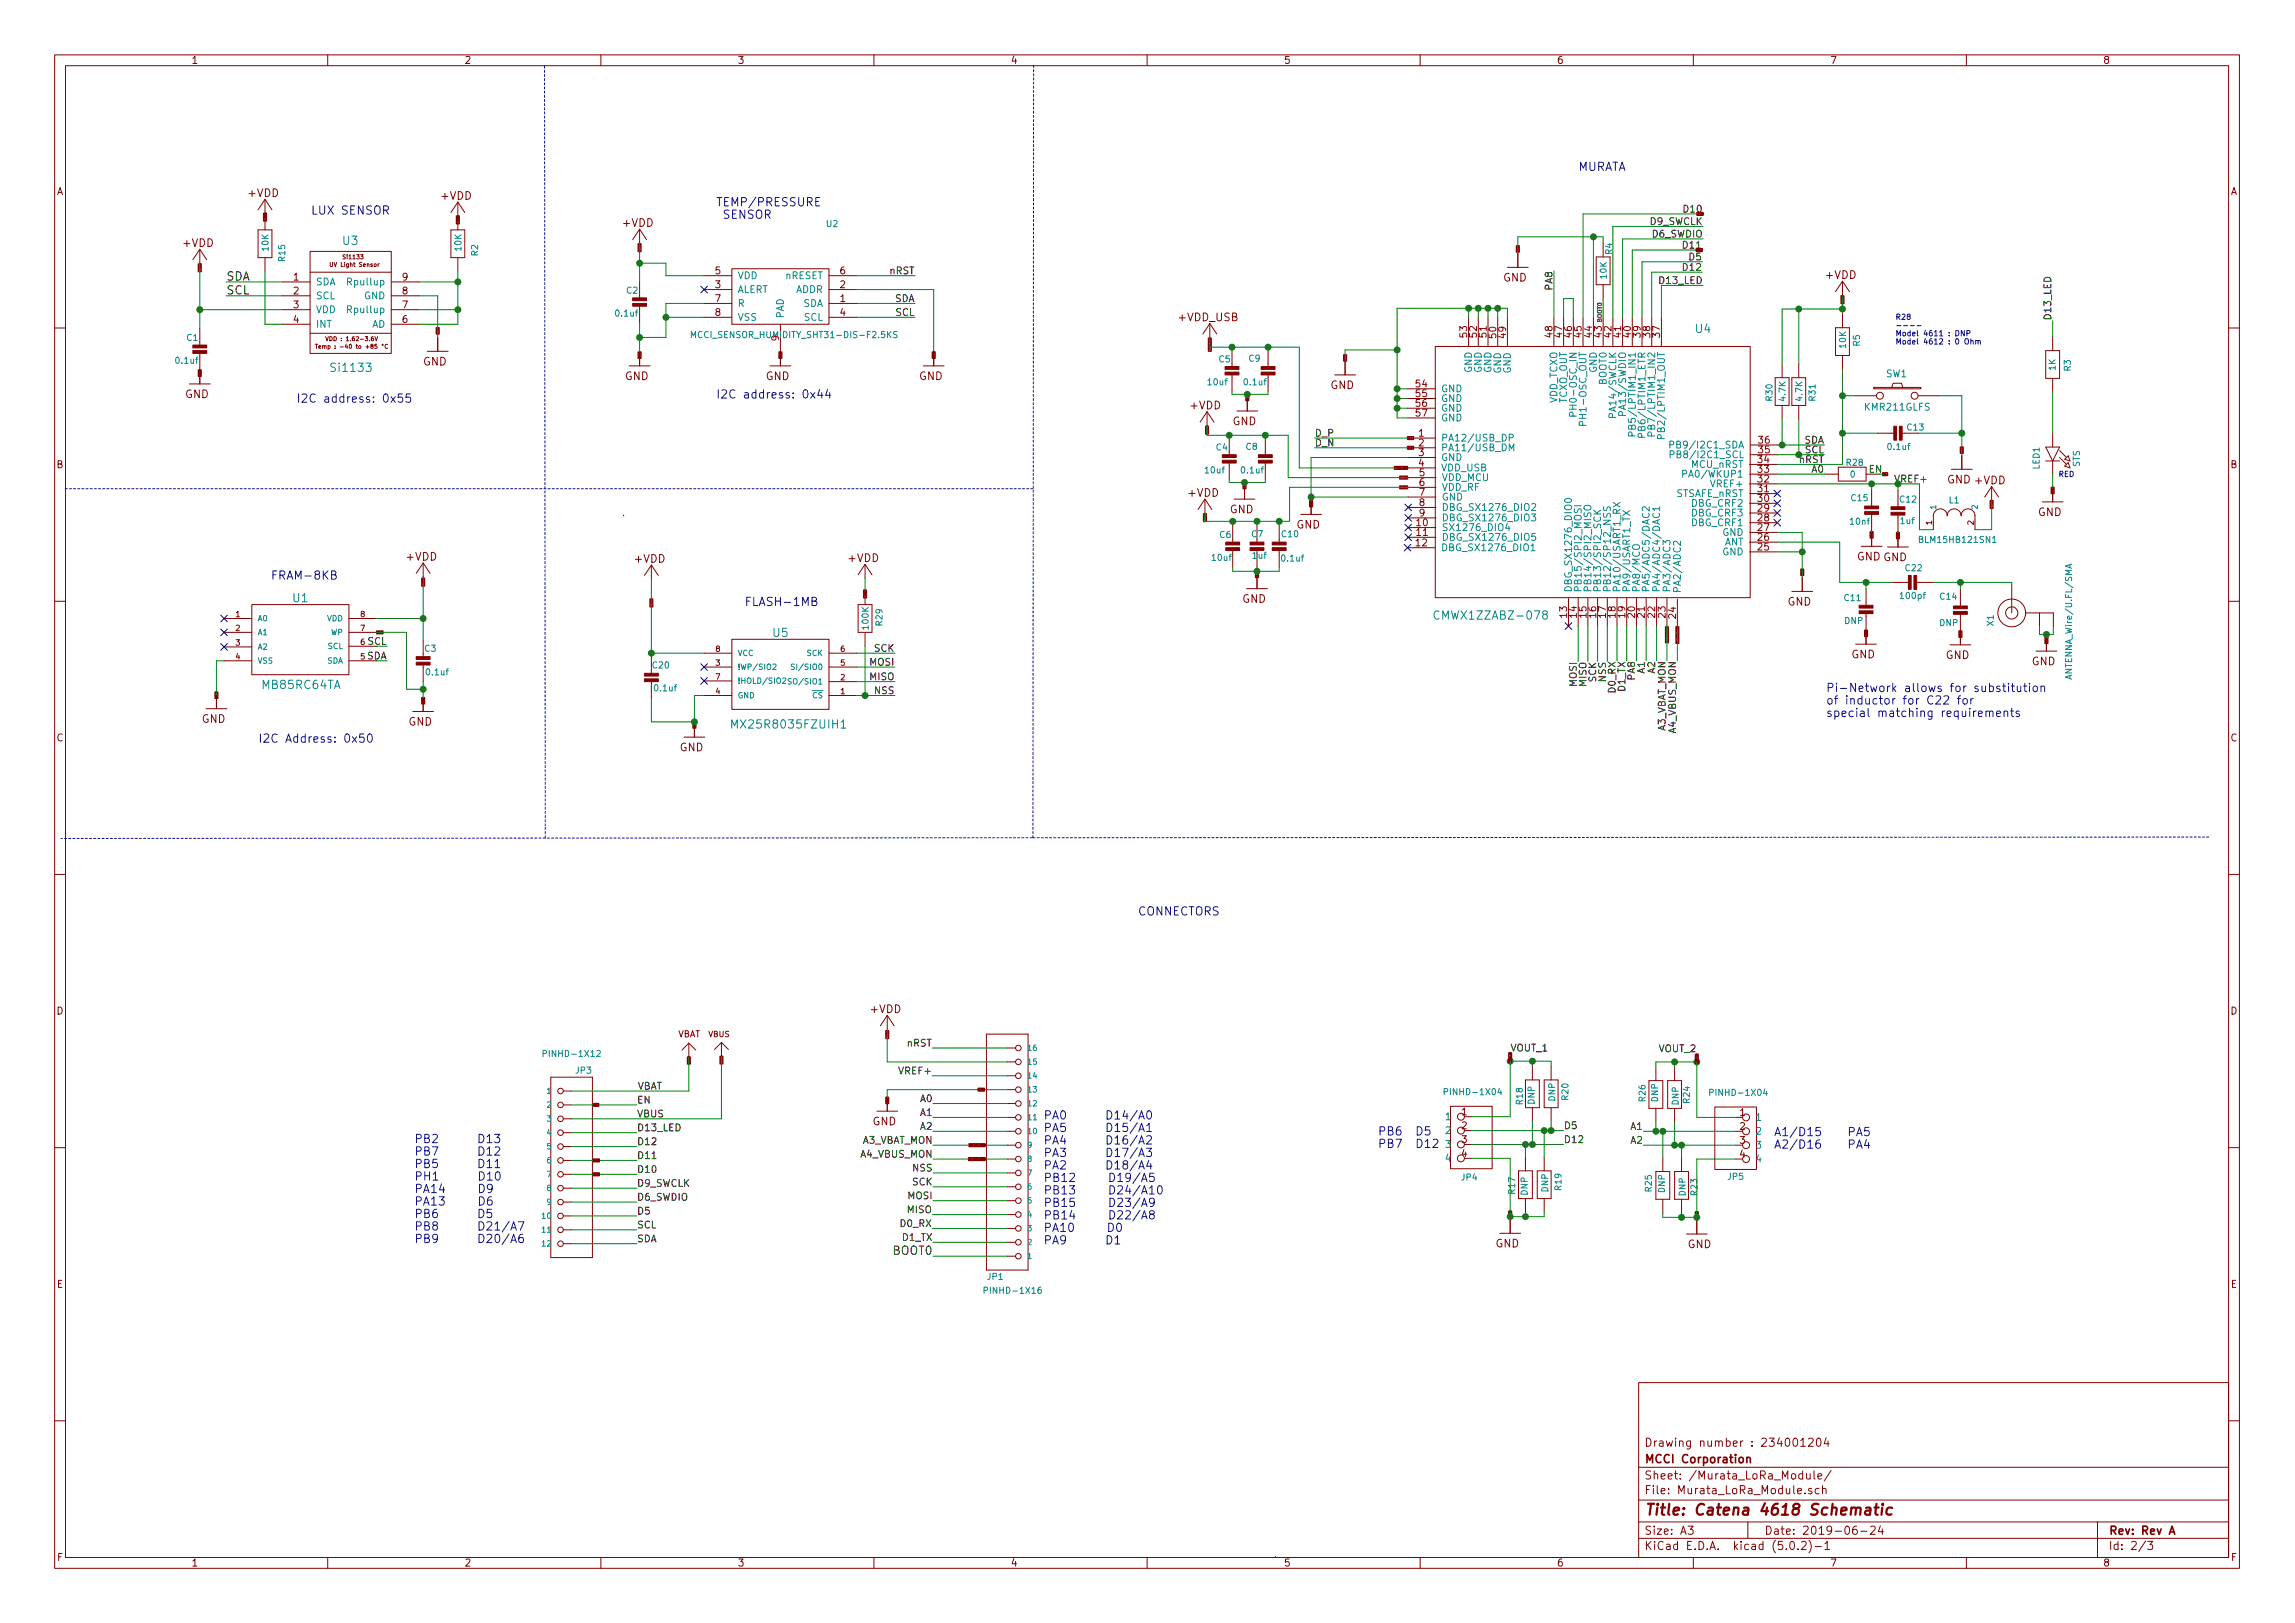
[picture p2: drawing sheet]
<svg xmlns="http://www.w3.org/2000/svg" width="420mm" height="297mm" viewBox="0 0 420 297" stroke-linecap="round" stroke-linejoin="round" font-family="sans-serif">
<defs><g id="words">
<text font-size="2.8" fill="#840000" x="301" y="277.3">Title: Catena 4618 Schematic</text>
<g font-size="2.1" fill="#0000c2">
<text x="288.9" y="31.3">MURATA</text>
<text x="56.9" y="39.3">LUX SENSOR</text>
<text x="131.1" y="37.8">TEMP/PRESSURE</text>
<text x="131.7" y="40">SENSOR</text>
<text x="54.2" y="73.7">I2C address: 0x55</text>
<text x="131.1" y="72.9">I2C address: 0x44</text>
<text x="49.5" y="106.1">FRAM-8KB</text>
<text x="136.3" y="110.9">FLASH-1MB</text>
<text x="334.3" y="126.7">Pi-Network allows for substitution</text>
<text x="334.3" y="128.9">of inductor for C22 for</text>
<text x="334.3" y="131.2">special matching requirements</text>
<text x="47.2" y="135.9">I2C Address: 0x50</text>
<text x="208.3" y="167.5">CONNECTORS</text>
<text x="75.8" y="209.2">PB2</text>
<text x="191" y="204.9">PA0</text>
<text x="191" y="207.2">PA5</text>
<text x="191" y="209.5">PA4</text>
<text x="252.2" y="207.8">PB6 D5</text>
<text x="324.7" y="207.9">A1/D15</text>
<text x="75.8" y="211.5">PB7</text>
<text x="75.8" y="213.8">PB5</text>
<text x="191" y="211.7">PA3</text>
<text x="191" y="214">PA2</text>
<text x="252.2" y="210.1">PB7 D12</text>
<text x="324.7" y="210.2">A2/D16</text>
<text x="75.8" y="216.1">PH1</text>
<text x="75.8" y="218.3">PA14</text>
<text x="75.8" y="220.6">PA13</text>
<text x="191" y="216.3">PB12</text>
<text x="191" y="218.6">PB13</text>
<text x="191" y="220.9">PB15</text>
<text x="75.8" y="222.9">PB6</text>
<text x="75.8" y="225.2">PB8</text>
<text x="75.8" y="227.5">PB9</text>
<text x="191" y="223.2">PB14</text>
<text x="191" y="225.5">PA10</text>
<text x="191" y="227.7">PA9</text>
</g>
<g font-size="2.1" fill="#008484">
<text x="62.8" y="44.8">U3</text>
<text x="310.4" y="60.9">U4</text>
<text x="60.9" y="68.1">Si1133</text>
<text x="53.6" y="110.2">U1</text>
<text x="263.4" y="113.4">CMWX1ZZABZ-078</text>
<text x="141.5" y="116.6">U5</text>
<text x="48.2" y="126.1">MB85RC64TA</text>
<text x="134.8" y="133.3">MX25R8035FZUIH1</text>
</g>
<g font-size="2.1">
<text x="41.4" y="51.3">SDA</text>
<text x="41.4" y="53.9">SCL</text>
<text x="163.5" y="229.7">BOOT0</text>
</g>
<g font-size="2.1" fill="#840000">
<text x="301" y="267.8">MCCI Corporation</text>
<text x="301" y="264.8">Drawing number : 234001204</text>
<text x="301" y="273.5">File: Murata_LoRa_Module.sch</text>
<text x="301" y="270.8">Sheet: /Murata_LoRa_Module/</text>
<text x="301" y="280.9">Size: A3</text>
<text x="323" y="280.9">Date: 2019-06-24</text>
<text x="386" y="280.9">Rev: Rev A</text>
<text x="301" y="283.7">KiCad E.D.A. kicad (5.0.2)-1</text>
<text x="386" y="283.7">Id: 2/3</text>
</g>
<g font-size="2" fill="#840000">
<text x="45.5" y="36.1">+VDD</text>
<text x="80.8" y="36.6">+VDD</text>
<text x="114.1" y="41.5">+VDD</text>
<text x="33.6" y="45.2">+VDD</text>
<text x="275.2" y="51.5">GND</text>
<text x="334.3" y="51">+VDD</text>
<text x="215.8" y="58.8">+VDD_USB</text>
<text x="77.4" y="66.9">GND</text>
<text x="114.4" y="69.6">GND</text>
<text x="140.2" y="69.6">GND</text>
<text x="168.2" y="69.6">GND</text>
<text x="243.6" y="71.2">GND</text>
<text x="33.9" y="72.9">GND</text>
<text x="218" y="74.9">+VDD</text>
<text x="225.7" y="77.8">GND</text>
<text x="356.5" y="88.5">GND +VDD</text>
<text x="217.6" y="90.9">+VDD</text>
<text x="225.1" y="93.9">GND</text>
<text x="373.1" y="94.4">GND</text>
<text x="237.3" y="96.7">GND</text>
<text x="74.5" y="102.6">+VDD</text>
<text x="116.3" y="103">+VDD</text>
<text x="155.4" y="102.9">+VDD</text>
<text x="340" y="102.6">GND GND</text>
<text x="227.4" y="110.3">GND</text>
<text x="327.3" y="110.8">GND</text>
<text x="338.9" y="120.5">GND</text>
<text x="356.2" y="120.6">GND</text>
<text x="372" y="121.8">GND</text>
<text x="36.9" y="132.3">GND</text>
<text x="74.8" y="132.8">GND</text>
<text x="124.4" y="137.5">GND</text>
<text x="159.4" y="185.4">+VDD</text>
<text x="159.7" y="206">GND</text>
<text x="273.8" y="228.3">GND</text>
<text x="309" y="228.4">GND</text>
</g>
<g font-size="1.8" fill="#840000">
<text x="35" y="11.7">1</text>
<text x="85" y="11.7">2</text>
<text x="135" y="11.7">3</text>
<text x="185" y="11.7">4</text>
<text x="235" y="11.7">5</text>
<text x="285" y="11.7">6</text>
<text x="335" y="11.7">7</text>
<text x="385" y="11.7">8</text>
<text x="10.4" y="35.7">A</text>
<text x="408.4" y="35.7">A</text>
<text x="308.5" y="38.9">D10</text>
<text x="308.4" y="45.5">D11</text>
<text x="309.4" y="47.7">D5</text>
<text x="53.7" y="51.3">1</text>
<text x="53.7" y="53.9">2</text>
<text x="73.7" y="53.9">8</text>
<text x="73.7" y="51.3">9</text>
<text x="131" y="52.7">3</text>
<text x="131" y="50.2">5</text>
<text x="153.8" y="52.7">2</text>
<text x="153.8" y="50.2">6</text>
<text x="53.7" y="56.4">3</text>
<text x="53.7" y="59.1">4</text>
<text x="73.7" y="59.1">6</text>
<text x="73.7" y="56.4">7</text>
<text x="131" y="55.3">7</text>
<text x="131" y="57.8">8</text>
<text x="153.8" y="55.3">1</text>
<text x="153.8" y="57.8">4</text>
<text x="142.6" y="62.4" transform="rotate(-90 142.6 62.4)">9</text>
<text x="268.6" y="61.7" transform="rotate(-90 268.6 61.7)">53</text>
<text x="270.4" y="61.7" transform="rotate(-90 270.4 61.7)">52</text>
<text x="272.2" y="61.7" transform="rotate(-90 272.2 61.7)">51</text>
<text x="273.9" y="61.8" transform="rotate(-90 273.9 61.8)">50</text>
<text x="275.7" y="61.8" transform="rotate(-90 275.7 61.8)">49</text>
<text x="284.2" y="61.7" transform="rotate(-90 284.2 61.7)">48</text>
<text x="286" y="61.7" transform="rotate(-90 286 61.7)">47</text>
<text x="287.8" y="61.7" transform="rotate(-90 287.8 61.7)">46</text>
<text x="289.6" y="61.7" transform="rotate(-90 289.6 61.7)">45</text>
<text x="291.5" y="61.7" transform="rotate(-90 291.5 61.7)">44</text>
<text x="293.2" y="61.7" transform="rotate(-90 293.2 61.7)">43</text>
<text x="295" y="61.7" transform="rotate(-90 295 61.7)">42</text>
<text x="296.8" y="61.7" transform="rotate(-90 296.8 61.7)">41</text>
<text x="298.6" y="61.7" transform="rotate(-90 298.6 61.7)">40</text>
<text x="300.4" y="61.7" transform="rotate(-90 300.4 61.7)">39</text>
<text x="302.1" y="61.7" transform="rotate(-90 302.1 61.7)">38</text>
<text x="303.9" y="61.7" transform="rotate(-90 303.9 61.7)">37</text>
<text x="259.3" y="70.9">54</text>
<text x="259.3" y="72.7">55</text>
<text x="259.3" y="74.5">56</text>
<text x="259.3" y="76.2">57</text>
<text x="259.7" y="79.9">1</text>
<text x="259.7" y="81.7">2</text>
<text x="259.7" y="83.5">3</text>
<text x="322" y="83">35</text>
<text x="322" y="81.2">36</text>
<text x="10.4" y="85.7">B</text>
<text x="259.7" y="85.4">4</text>
<text x="259.9" y="87.2">5</text>
<text x="259.9" y="88.9">6</text>
<text x="321.9" y="88.3">32</text>
<text x="321.9" y="86.5">33</text>
<text x="321.9" y="84.7">34</text>
<text x="408.4" y="85.7">B</text>
<text x="259.9" y="90.7">7</text>
<text x="259.9" y="92.6">8</text>
<text x="259.9" y="94.5">9</text>
<text x="321.9" y="95.4">28</text>
<text x="321.9" y="93.6">29</text>
<text x="321.9" y="91.9">30</text>
<text x="321.9" y="90.1">31</text>
<text x="259.3" y="100">12</text>
<text x="259.4" y="96.3">10</text>
<text x="259.4" y="98.1">11</text>
<text x="321.9" y="100.7">25</text>
<text x="321.9" y="99">26</text>
<text x="321.9" y="97.2">27</text>
<text x="286.9" y="113" transform="rotate(-90 286.9 113)">13</text>
<text x="288.7" y="113" transform="rotate(-90 288.7 113)">14</text>
<text x="290.4" y="113" transform="rotate(-90 290.4 113)">15</text>
<text x="292.2" y="113" transform="rotate(-90 292.2 113)">16</text>
<text x="294" y="113" transform="rotate(-90 294 113)">17</text>
<text x="295.8" y="113" transform="rotate(-90 295.8 113)">18</text>
<text x="297.6" y="113" transform="rotate(-90 297.6 113)">19</text>
<text x="299.3" y="113" transform="rotate(-90 299.3 113)">20</text>
<text x="301.1" y="113" transform="rotate(-90 301.1 113)">21</text>
<text x="303" y="113" transform="rotate(-90 303 113)">22</text>
<text x="304.9" y="113" transform="rotate(-90 304.9 113)">23</text>
<text x="306.8" y="113.1" transform="rotate(-90 306.8 113.1)">24</text>
<text x="10.4" y="135.7">C</text>
<text x="408.4" y="135.7">C</text>
<text x="10.4" y="185.7">D</text>
<text x="408.4" y="185.7">D</text>
<text x="267.6" y="204.1">1</text>
<text x="267.6" y="206.7">2</text>
<text x="267.6" y="209.2">3</text>
<text x="318.5" y="204.3">1</text>
<text x="318.5" y="206.8">2</text>
<text x="318.5" y="209.3">3</text>
<text x="267.6" y="211.7">4</text>
<text x="318.5" y="211.9">4</text>
<text x="10.4" y="235.7">E</text>
<text x="408.4" y="235.7">E</text>
<text x="10.5" y="285.7">F</text>
<text x="35" y="286.7">1</text>
<text x="85" y="286.7">2</text>
<text x="135" y="286.7">3</text>
<text x="185" y="286.7">4</text>
<text x="235" y="286.7">5</text>
<text x="285" y="286.7">6</text>
<text x="335" y="286.7">7</text>
<text x="385" y="286.7">8</text>
<text x="408.5" y="285.7">F</text>
</g>
<g font-size="1.8">
<text x="302.1" y="41.2">D9_SWCLK</text>
<text x="302.5" y="43.5">D6_SWDIO</text>
<text x="162.9" y="50.2">nRST</text>
<text x="284.2" y="53" transform="rotate(-90 284.2 53)">PA8</text>
<text x="304" y="52">D13_LED</text>
<text x="308.4" y="49.6">D12</text>
<text x="163.8" y="55.3">SDA</text>
<text x="164" y="57.8">SCL</text>
<text x="375.5" y="58.7" transform="rotate(-90 375.5 58.7)">D13_LED</text>
<text x="240.7" y="79.9">D_P</text>
<text x="240.7" y="81.7">D_N</text>
<text x="330.3" y="81.2">SDA</text>
<text x="330.5" y="83">SCL</text>
<text x="329.4" y="84.7">nRST</text>
<text x="331.7" y="86.5">A0</text>
<text x="346.7" y="88.3">VREF+</text>
<text x="160.1" y="119.3">SCK</text>
<text x="159.3" y="121.8">MOSI</text>
<text x="159.3" y="124.5">MISO</text>
<text x="288.7" y="125.6" transform="rotate(-90 288.7 125.6)">MOSI</text>
<text x="290.4" y="125.6" transform="rotate(-90 290.4 125.6)">MISO</text>
<text x="292.2" y="124.8" transform="rotate(-90 292.2 124.8)">SCK</text>
<text x="294" y="124.7" transform="rotate(-90 294 124.7)">NSS</text>
<text x="299.3" y="124.4" transform="rotate(-90 299.3 124.4)">PA8</text>
<text x="301.1" y="123.2" transform="rotate(-90 301.1 123.2)">A1</text>
<text x="303" y="123.2" transform="rotate(-90 303 123.2)">A2</text>
<text x="160.2" y="127">NSS</text>
<text x="295.8" y="126.6" transform="rotate(-90 295.8 126.6)">D0_RX</text>
<text x="297.6" y="126.5" transform="rotate(-90 297.6 126.5)">D1_TX</text>
<text x="304.9" y="134.1" transform="rotate(-90 304.9 134.1)">A3_VBAT_MON</text>
<text x="306.8" y="134.2" transform="rotate(-90 306.8 134.2)">A4_VBUS_MON</text>
<text x="166.1" y="191.6">nRST</text>
<text x="164.9" y="196.6">VREF+</text>
<text x="276.5" y="192.4">VOUT_1</text>
<text x="303.8" y="192.6">VOUT_2</text>
<text x="116.6" y="202">EN</text>
<text x="116.7" y="199.4">VBAT</text>
<text x="168.6" y="201.7">A0</text>
<text x="116.6" y="207">D13_LED</text>
<text x="116.6" y="209.6">D12</text>
<text x="116.6" y="204.5">VBUS</text>
<text x="157.7" y="209.3">A3_VBAT_MON</text>
<text x="168.6" y="204.3">A1</text>
<text x="168.6" y="206.8">A2</text>
<text x="286.3" y="206.7">D5</text>
<text x="286.3" y="209.2">D12</text>
<text x="298.6" y="206.8">A1</text>
<text x="298.6" y="209.3">A2</text>
<text x="116.6" y="212.1">D11</text>
<text x="116.6" y="214.7">D10</text>
<text x="157.6" y="211.9">A4_VBUS_MON</text>
<text x="167.2" y="214.4">NSS</text>
<text x="116.6" y="217.2">D9_SWCLK</text>
<text x="116.6" y="219.7">D6_SWDIO</text>
<text x="166.3" y="219.5">MOSI</text>
<text x="167.1" y="217">SCK</text>
<text x="116.6" y="224.8">SCL</text>
<text x="116.6" y="227.4">SDA</text>
<text x="116.6" y="222.3">D5</text>
<text x="165" y="224.6">D0_RX</text>
<text x="165.3" y="227.1">D1_TX</text>
<text x="166.2" y="222">MISO</text>
</g>
<g font-size="1.8" fill="#008484">
<text x="57.8" y="52.2">SDA</text>
<text x="64" y="52.2">Rpullup</text>
<text x="135" y="53.6">ALERT</text>
<text x="135" y="51.1">VDD</text>
<text x="143.8" y="51.1">nRESET</text>
<text x="145.6" y="53.6">ADDR</text>
<text x="57.8" y="54.8">SCL</text>
<text x="57.8" y="57.3">VDD</text>
<text x="57.8" y="60">INT</text>
<text x="64" y="57.3">Rpullup</text>
<text x="66.7" y="54.8">GND</text>
<text x="68" y="60">AD</text>
<text x="135" y="56.2">R</text>
<text x="135" y="58.7">VSS</text>
<text x="143.5" y="58.3" transform="rotate(-90 143.5 58.3)">PAD</text>
<text x="147" y="56.2">SDA</text>
<text x="147.2" y="58.7">SCL</text>
<text x="263.8" y="71.8">GND</text>
<text x="269.5" y="68.2" transform="rotate(-90 269.5 68.2)">GND</text>
<text x="271.3" y="68.2" transform="rotate(-90 271.3 68.2)">GND</text>
<text x="273" y="68.2" transform="rotate(-90 273 68.2)">GND</text>
<text x="274.8" y="68.4" transform="rotate(-90 274.8 68.4)">GND</text>
<text x="276.6" y="68.4" transform="rotate(-90 276.6 68.4)">GND</text>
<text x="292.4" y="68.2" transform="rotate(-90 292.4 68.2)">GND</text>
<text x="294.1" y="70.4" transform="rotate(-90 294.1 70.4)">BOOT0</text>
<text x="345.3" y="69">SW1</text>
<text x="263.8" y="73.6">GND</text>
<text x="263.8" y="75.3">GND</text>
<text x="263.8" y="77.1">GND</text>
<text x="285.1" y="73.9" transform="rotate(-90 285.1 73.9)">VDD_TCXO</text>
<text x="286.9" y="73.9" transform="rotate(-90 286.9 73.9)">TCXO_OUT</text>
<text x="288.7" y="74.9" transform="rotate(-90 288.7 74.9)">PH0-OSC_IN</text>
<text x="290.4" y="76.9" transform="rotate(-90 290.4 76.9)">PH1-OSC_OUT</text>
<text x="295.9" y="75.7" transform="rotate(-90 295.9 75.7)">PA14/SWCLK</text>
<text x="297.7" y="75.2" transform="rotate(-90 297.7 75.2)">PA13/SWDIO</text>
<text x="341.5" y="75.1">KMR211GLFS</text>
<text x="263.8" y="80.8">PA12/USB_DP</text>
<text x="263.8" y="82.6">PA11/USB_DM</text>
<text x="299.5" y="78.3" transform="rotate(-90 299.5 78.3)">PB5/LPTIM1_IN1</text>
<text x="301.2" y="79" transform="rotate(-90 301.2 79)">PB6/LPTIM1_ETR</text>
<text x="303" y="78.3" transform="rotate(-90 303 78.3)">PB7/LPTIM1_IN2</text>
<text x="304.8" y="79.2" transform="rotate(-90 304.8 79.2)">PB2/LPTIM1_OUT</text>
<text x="307" y="82.1">PB9/I2C1_SDA</text>
<text x="307.2" y="83.9">PB8/I2C1_SCL</text>
<text x="263.8" y="84.4">GND</text>
<text x="263.8" y="86.3">VDD_USB</text>
<text x="263.9" y="88">VDD_MCU</text>
<text x="263.9" y="89.8">VDD_RF</text>
<text x="309" y="87.4">PA0/WKUP1</text>
<text x="309.7" y="85.6">MCU_nRST</text>
<text x="313.5" y="89.2">VREF+</text>
<text x="263.9" y="91.6">GND</text>
<text x="263.9" y="93.5">DBG_SX1276_DIO2</text>
<text x="263.9" y="95.4">DBG_SX1276_DIO3</text>
<text x="306.7" y="91">STSAFE_nRST</text>
<text x="309.8" y="94.5">DBG_CRF3</text>
<text x="309.8" y="92.7">DBG_CRF2</text>
<text x="263.8" y="100.9">DBG_SX1276_DIO1</text>
<text x="263.9" y="97.2">SX1276_DIO4</text>
<text x="263.9" y="99">DBG_SX1276_DIO5</text>
<text x="309.8" y="96.3">DBG_CRF1</text>
<text x="315.3" y="101.6">GND</text>
<text x="315.3" y="98.1">GND</text>
<text x="315.6" y="99.9">ANT</text>
<text x="287.8" y="108.5" transform="rotate(-90 287.8 108.5)">DBG_SX1276_DIO0</text>
<text x="289.6" y="108.5" transform="rotate(-90 289.6 108.5)">PB15/SPI2_MOSI</text>
<text x="291.3" y="108.5" transform="rotate(-90 291.3 108.5)">PB14/SPI2_MISO</text>
<text x="293.1" y="108.5" transform="rotate(-90 293.1 108.5)">PB13/SPI2_SCK</text>
<text x="294.9" y="108.5" transform="rotate(-90 294.9 108.5)">PB12/SP12_NSS</text>
<text x="296.7" y="108.5" transform="rotate(-90 296.7 108.5)">PA10/USART1_RX</text>
<text x="298.4" y="108.5" transform="rotate(-90 298.4 108.5)">PA9/USART1_TX</text>
<text x="300.2" y="108.5" transform="rotate(-90 300.2 108.5)">PA8/MCO</text>
<text x="302" y="108.5" transform="rotate(-90 302 108.5)">PA5/ADC5/DAC2</text>
<text x="303.9" y="108.5" transform="rotate(-90 303.9 108.5)">PA4/ADC4/DAC1</text>
<text x="305.8" y="108.5" transform="rotate(-90 305.8 108.5)">PA3/ADC3</text>
<text x="307.7" y="108.6" transform="rotate(-90 307.7 108.6)">PA2/ADC2</text>
<text x="264.8" y="205">1</text>
<text x="264.8" y="207.6">2</text>
<text x="321.3" y="205.1">1</text>
<text x="321.3" y="207.7">2</text>
<text x="264.8" y="210.1">3</text>
<text x="264.8" y="212.6">4</text>
<text x="321.3" y="210.2">3</text>
<text x="321.3" y="212.8">4</text>
</g>
<g font-size="1.8" fill="#008400">
<text x="342.2" y="86.5">EN</text>
<text x="67.3" y="118">SCL</text>
<text x="67.1" y="120.7">SDA</text>
</g>
<g font-size="1.6" fill="#008484">
<text x="151.3" y="41.5">U2</text>
<text x="49.1" y="45.9" transform="rotate(-90 49.1 45.9)">10K</text>
<text x="52.2" y="47.8" transform="rotate(-90 52.2 47.8)">R15</text>
<text x="84.5" y="45.9" transform="rotate(-90 84.5 45.9)">10K</text>
<text x="87.5" y="46.8" transform="rotate(-90 87.5 46.8)">R2</text>
<text x="295.1" y="46.6" transform="rotate(-90 295.1 46.6)">R4</text>
<text x="114.7" y="53.7">C2</text>
<text x="294.1" y="51" transform="rotate(-90 294.1 51)">10K</text>
<text x="112.8" y="57.9">0.1uf</text>
<text x="34.2" y="62.4">C1</text>
<text x="127.8" y="61.9">MCCI_SENSOR_HUMIDITY_SHT31-DIS-F2.5KS</text>
<text x="337.9" y="63.7" transform="rotate(-90 337.9 63.7)">10K</text>
<text x="340.5" y="63.3" transform="rotate(-90 340.5 63.3)">R5</text>
<text x="32.3" y="66.6">0.1uf</text>
<text x="221.2" y="70.5">10uf</text>
<text x="223.2" y="66.3">C5</text>
<text x="227.9" y="70.5">0.1uf</text>
<text x="228.7" y="66.2">C9</text>
<text x="376.3" y="67.8" transform="rotate(-90 376.3 67.8)">1K</text>
<text x="379.1" y="67.9" transform="rotate(-90 379.1 67.9)">R3</text>
<text x="324.5" y="73.3" transform="rotate(-90 324.5 73.3)">R30</text>
<text x="326.9" y="73.3" transform="rotate(-90 326.9 73.3)">4.7K</text>
<text x="329.9" y="73.3" transform="rotate(-90 329.9 73.3)">4.7K</text>
<text x="332.4" y="73.3" transform="rotate(-90 332.4 73.3)">R31</text>
<text x="222.7" y="82.4">C4</text>
<text x="228.1" y="82.3">C8</text>
<text x="345.7" y="82.3">0.1uf</text>
<text x="349.2" y="78.8">C13</text>
<text x="220.7" y="86.6">10uf</text>
<text x="227.4" y="86.6">0.1uf</text>
<text x="338.1" y="85.2">R28</text>
<text x="338.8" y="87.4">0</text>
<text x="373.4" y="85.9" transform="rotate(-90 373.4 85.9)">LED1</text>
<text x="380.7" y="85.5" transform="rotate(-90 380.7 85.5)">STS</text>
<text x="339" y="91.7">C15</text>
<text x="347.9" y="92">C12</text>
<text x="348" y="95.9">1uf</text>
<text x="356.8" y="92.1">L1</text>
<text x="223.3" y="98.4">C6</text>
<text x="229.2" y="98.3">C7</text>
<text x="234.7" y="98.3">C10</text>
<text x="338.8" y="96">10nf</text>
<text x="351.8" y="99.4">BLM15HB121SN1</text>
<text x="222" y="102.6">10uf</text>
<text x="229.4" y="102.2">1uf</text>
<text x="234.7" y="102.8">0.1uf</text>
<text x="348.9" y="104.5">C22</text>
<text x="337.7" y="110">C11</text>
<text x="348.1" y="109.6">100pf</text>
<text x="355.2" y="109.7">C14</text>
<text x="77.8" y="119.3">C3</text>
<text x="159" y="115.1" transform="rotate(-90 159 115.1)">100K</text>
<text x="161.5" y="114.5" transform="rotate(-90 161.5 114.5)">R29</text>
<text x="337.7" y="114.2">DNP</text>
<text x="355.1" y="114.6">DNP</text>
<text x="365" y="114.5" transform="rotate(-90 365 114.5)">X1</text>
<text x="78.2" y="123.6">0.1uf</text>
<text x="119.5" y="122.3">C20</text>
<text x="379.3" y="123.8" transform="rotate(-90 379.3 123.8)">ANTENNA_Wire/U.FL/SMA</text>
<text x="119.9" y="126.5">0.1uf</text>
<text x="100.1" y="193.4">PINHD-1X12</text>
<text x="105.4" y="196.5">JP3</text>
<text x="265" y="200.4">PINHD-1X04</text>
<text x="278.8" y="202.1" transform="rotate(-90 278.8 202.1)">R18</text>
<text x="280.9" y="202.1" transform="rotate(-90 280.9 202.1)">DNP</text>
<text x="284.7" y="201.6" transform="rotate(-90 284.7 201.6)">DNP</text>
<text x="287.1" y="201.3" transform="rotate(-90 287.1 201.3)">R20</text>
<text x="301.2" y="201.5" transform="rotate(-90 301.2 201.5)">R26</text>
<text x="303.5" y="201.7" transform="rotate(-90 303.5 201.7)">DNP</text>
<text x="307.3" y="202.3" transform="rotate(-90 307.3 202.3)">DNP</text>
<text x="309.3" y="201.8" transform="rotate(-90 309.3 201.8)">R24</text>
<text x="313.6" y="200.5">PINHD-1X04</text>
<text x="316.4" y="215.9">JP5</text>
<text x="267.6" y="216">JP4</text>
<text x="277.4" y="218.5" transform="rotate(-90 277.4 218.5)">R17</text>
<text x="279.7" y="218.8" transform="rotate(-90 279.7 218.8)">DNP</text>
<text x="283.4" y="218.2" transform="rotate(-90 283.4 218.2)">DNP</text>
<text x="285.9" y="217.8" transform="rotate(-90 285.9 217.8)">R19</text>
<text x="302.4" y="218" transform="rotate(-90 302.4 218)">R25</text>
<text x="304.8" y="218.3" transform="rotate(-90 304.8 218.3)">DNP</text>
<text x="308.6" y="218.9" transform="rotate(-90 308.6 218.9)">DNP</text>
<text x="310.7" y="218.7" transform="rotate(-90 310.7 218.7)">R23</text>
<text x="180.8" y="236.8">PINHD-1X16</text>
<text x="180.8" y="234.2">JP1</text>
</g>
<text font-size="1.6" fill="#840000" x="124" y="189.8">VBAT</text>
<g font-size="1.4" fill="#0000c2">
<text x="347" y="58.5">R28</text>
<text x="347" y="61.5">Model 4611 : DNP</text>
<text x="347" y="63">Model 4612 : 0 Ohm</text>
<text x="376.8" y="87.3">RED</text>
</g>
<g font-size="1.4" fill="#008484">
<text x="354.5" y="93.4" transform="rotate(-90 354.5 93.4)">1</text>
<text x="362.1" y="93.4" transform="rotate(-90 362.1 93.4)">2</text>
<text x="47.1" y="113.7">A0</text>
<text x="59.9" y="113.7">VDD</text>
<text x="47.1" y="116.2">A1</text>
<text x="47.1" y="118.9">A2</text>
<text x="60" y="118.8">SCL</text>
<text x="60.6" y="116.2">WP</text>
<text x="47.1" y="121.4">VSS</text>
<text x="59.9" y="121.4">SDA</text>
<text x="135" y="122.6">!WP/SIO2</text>
<text x="135" y="125.1">!HOLD/SIO2</text>
<text x="135" y="120.1">VCC</text>
<text x="145.1" y="125.3">SO/SIO1</text>
<text x="145.8" y="122.6">SI/SIO0</text>
<text x="147.8" y="120.1">SCK</text>
<text x="135" y="127.8">GND</text>
<text x="148.8" y="127.8">CS</text>
<text x="188" y="197.4">14</text>
<text x="188" y="194.9">15</text>
<text x="188" y="192.3">16</text>
<text x="100.3" y="200.2">1</text>
<text x="100.3" y="202.7">2</text>
<text x="188" y="202.5">12</text>
<text x="188" y="199.9">13</text>
<text x="100.3" y="205.3">3</text>
<text x="100.3" y="207.8">4</text>
<text x="188" y="207.6">10</text>
<text x="188" y="205">11</text>
<text x="100.3" y="210.3">5</text>
<text x="100.3" y="212.9">6</text>
<text x="100.3" y="215.4">7</text>
<text x="188" y="215.2">7</text>
<text x="188" y="212.6">8</text>
<text x="188" y="210.1">9</text>
<text x="100.3" y="218">8</text>
<text x="100.3" y="220.5">9</text>
<text x="188" y="220.3">5</text>
<text x="188" y="217.7">6</text>
<text x="99.5" y="223">10</text>
<text x="99.5" y="225.6">11</text>
<text x="188" y="227.9">2</text>
<text x="188" y="225.3">3</text>
<text x="188" y="222.8">4</text>
<text x="99.5" y="228.1">12</text>
<text x="188" y="230.4">1</text>
</g>
<g font-size="1.4" fill="#840000">
<text x="353.7" y="96" transform="rotate(-90 353.7 96)">1</text>
<text x="361.3" y="96" transform="rotate(-90 361.3 96)">2</text>
<text x="43.2" y="112.9">1</text>
<text x="66" y="112.9">8</text>
<text x="43.2" y="115.5">2</text>
<text x="43.2" y="118.1">3</text>
<text x="66" y="118">6</text>
<text x="66" y="115.5">7</text>
<text x="131.1" y="119.3">8</text>
<text x="153.9" y="119.3">6</text>
<text x="43.2" y="120.7">4</text>
<text x="66" y="120.7">5</text>
<text x="131.1" y="121.8">3</text>
<text x="131.1" y="124.4">7</text>
<text x="153.9" y="124.5">2</text>
<text x="153.9" y="121.8">5</text>
<text x="131.1" y="127">4</text>
<text x="153.9" y="127">1</text>
<text x="129.7" y="189.8">VBUS</text>
</g>
<g font-size="1.1" fill="#840000">
<text x="63" y="47.4">Si1133</text>
<text x="60.8" y="48.8">UV Light Sensor</text>
<text x="59.3" y="63.8">Temp : -40 to +85 °C</text>
<text x="60.5" y="62.4">VDD : 1.62-3.6V</text>
</g>
<text font-size="1.1" x="293.3" y="58.9" transform="rotate(-90 293.3 58.9)">BOOT0</text>
<g font-size=".4" fill="#840000">
<text x="83.9" y="40.7" transform="rotate(-90 83.9 40.7)">+VDD</text>
<text x="311" y="39.3">D10</text>
<text x="117.2" y="45.7" transform="rotate(-90 117.2 45.7)">+VDD</text>
<text x="278" y="45.9" transform="rotate(-90 278 45.9)">GND</text>
<text x="36.7" y="49.4" transform="rotate(-90 36.7 49.4)">+VDD</text>
<text x="337.4" y="55.3" transform="rotate(-90 337.4 55.3)">+VDD</text>
<text x="80.3" y="60.9" transform="rotate(-90 80.3 60.9)">GND</text>
<text x="117.2" y="65.4" transform="rotate(-90 117.2 65.4)">GND</text>
<text x="143" y="65.4" transform="rotate(-90 143 65.4)">GND</text>
<text x="171.1" y="65.4" transform="rotate(-90 171.1 65.4)">GND</text>
<text x="221.6" y="63.9" transform="rotate(-90 221.6 63.9)">+VDD_USB</text>
<text x="246.4" y="65.9" transform="rotate(-90 246.4 65.9)">GND</text>
<text x="36.7" y="68.7" transform="rotate(-90 36.7 68.7)">GND</text>
<text x="228.5" y="73.1" transform="rotate(-90 228.5 73.1)">GND</text>
<text x="221.1" y="79.1" transform="rotate(-90 221.1 79.1)">+VDD</text>
<text x="257.8" y="80.3">D_P</text>
<text x="257.8" y="82.1">D_N</text>
<text x="359.3" y="82.8" transform="rotate(-90 359.3 82.8)">GND</text>
<text x="228" y="89.2" transform="rotate(-90 228 89.2)">GND</text>
<text x="255.6" y="85.8">+VDD_USB</text>
<text x="256.6" y="87.5">+VDD</text>
<text x="256.6" y="89.3">+VDD</text>
<text x="344.8" y="86.9">EN</text>
<text x="220.7" y="95.1" transform="rotate(-90 220.7 95.1)">+VDD</text>
<text x="240.2" y="92.5" transform="rotate(-90 240.2 92.5)">GND</text>
<text x="364.7" y="92.7" transform="rotate(-90 364.7 92.7)">+VDD</text>
<text x="375.9" y="90.1" transform="rotate(-90 375.9 90.1)">GND</text>
<text x="342.8" y="98.3" transform="rotate(-90 342.8 98.3)">GND</text>
<text x="347.6" y="98.4" transform="rotate(-90 347.6 98.4)">GND</text>
<text x="77.6" y="106.9" transform="rotate(-90 77.6 106.9)">+VDD</text>
<text x="230.3" y="105.5" transform="rotate(-90 230.3 105.5)">GND</text>
<text x="330.1" y="105.1" transform="rotate(-90 330.1 105.1)">GND</text>
<text x="119.4" y="110.8" transform="rotate(-90 119.4 110.8)">+VDD</text>
<text x="158.5" y="109.1" transform="rotate(-90 158.5 109.1)">+VDD</text>
<text x="69.1" y="115.9">GND</text>
<text x="305.3" y="117.5" transform="rotate(-90 305.3 117.5)">A3_VBAT_MON</text>
<text x="307.2" y="117.5" transform="rotate(-90 307.2 117.5)">A4_VBUS_MON</text>
<text x="359" y="116.4" transform="rotate(-90 359 116.4)">GND</text>
<text x="374.8" y="117.6" transform="rotate(-90 374.8 117.6)">GND</text>
<text x="39.8" y="127.6" transform="rotate(-90 39.8 127.6)">GND</text>
<text x="77.6" y="128.6" transform="rotate(-90 77.6 128.6)">GND</text>
<text x="127.3" y="133.1" transform="rotate(-90 127.3 133.1)">GND</text>
<text x="162.6" y="189.7" transform="rotate(-90 162.6 189.7)">+VDD</text>
<text x="126.2" y="194.6" transform="rotate(-90 126.2 194.6)">VBAT</text>
<text x="132.2" y="194.5" transform="rotate(-90 132.2 194.5)">VBUS</text>
<text x="276.6" y="194.2" transform="rotate(-90 276.6 194.2)">VOUT_1</text>
<text x="310.8" y="194.5" transform="rotate(-90 310.8 194.5)">VOUT_2</text>
<text x="108.9" y="202.3">EN</text>
<text x="162.6" y="201.8" transform="rotate(-90 162.6 201.8)">GND</text>
<text x="179.3" y="199.6">GND</text>
<text x="177.5" y="209.7">A3_VBAT_MON</text>
<text x="108.9" y="215">D10</text>
<text x="108.9" y="212.5">D11</text>
<text x="177.5" y="212.3">A4_VBUS_MON</text>
<text x="276.6" y="222.6" transform="rotate(-90 276.6 222.6)">GND</text>
<text x="310.8" y="222.7" transform="rotate(-90 310.8 222.7)">GND</text>
</g>
</g></defs>
<g fill="none" stroke="#840000" stroke-width=".18">
<path d="M10 10h400v277h-400zM12 12h396v273.1h-396zM60 10v2M110 10v2M160 10v2M210 10v2M260 10v2M310 10v2M360 10v2M48.4 39.7l.2 .1-.2 .1M48.4 39.5h.2v.1h-.2zM48.4 39.3h.2v.1h-.2z"/>
<path d="M48.5 36.5v2.5M48.5 39.5v2.6M48.5 36.5l-1.3 1.9M48.5 36.5l1.3 1.9M83.8 37v5.1M83.8 37l-1.3 1.9M83.8 37l1.3 1.9M36.6 45.6v2.6M36.6 45.6l-1.3 1.9M36.6 45.6l1.2 1.9M47.2 42.1h2.6v5.1h-2.6zM48.4 40.1h.2"/>
<path d="M48.5 47.2v2.5M51.7 51.6h5.1M51.7 54.1h5.1M51.7 56.7h5.1M51.7 59.3h5.1M56.8 46h14.8v18.7h-14.8zM56.8 49.8h14.8M60.5 48v.6l.1 .2 .3-.2v-.6M68.5 48.3h.4l-.1 .5h-.2zM69.2 48.3v.5M69.4 48.3l-.2 .1M71.6 51.6h5.1"/>
<path d="M71.6 54.1h5.1M71.6 56.7h5.1M71.6 59.3h5.1M82.5 42.1h2.6v5.1h-2.6zM83.8 47.2v2.5M117.1 41.9v2.6M117.1 51.5v3.3M117.1 55.8v3.3M117.1 41.9l-1.3 2M117.1 41.9l1.3 2M128.9 55.5h5.1M128.9 53h5.1"/>
<path d="M128.9 58.1h5.1M128.9 50.5h5.1M134 49.2h17.8v10.1h-17.8zM142.9 59.3v7.7M151.8 55.5h5M151.8 53h5M151.8 58.1h5M151.8 50.5h5M221.5 59.2v2.6M221.5 59.2l-1.3 1.9M221.5 59.2l1.3 1.9M268.9 58.2v5.1"/>
<path d="M270.6 58.2v5.1M272.4 58.2v5.1M274.2 58.3v5.1M276 48.9h3.8M276 58.3v5.1M277.9 46.4v2.5M284.5 58.2v5.1M286.3 58.2v5.1M288 58.2v5.1M289.8 58.2v5.1M291.7 58.2v5.1M292.2 47h2.6v5.1h-2.6z"/>
<path d="M293.5 44.5v2.5M293.5 52.1v2.5M293.5 58.2v5.1M295.3 58.2v5.1M297.1 58.2v5.1M298.8 58.2v5.1M300.6 58.2v5.1M302.4 58.2v5.1M304.2 58.2v5.1M336 60h2.6v5.1h-2.6zM337.3 51.5v2.5M337.3 57.4v2.6"/>
<path d="M337.3 51.5l-1.3 1.9M337.3 51.5l1.3 1.9M10 60h2M34.7 70.3h3.8M36.6 60.1v3.3M36.6 64.4v5.9M56.8 61h14.8M57.7 63h.5M57.9 63v.8M58.4 63.5l.3-.1v-.1l-.3 .1v.3h.3M59.6 61.6l.3 .8 .2-.8M68.6 61.6l.3 .8 .2-.8"/>
<path d="M70 63.1h.1v.1h-.1zM71 63.1a.34 .34 0 0 0-.5 .3 .34 .34 0 0 0 .5 .3M78.2 64.3h3.8M80.1 61.8v2.5M115.2 67h3.8M117.1 64.4v2.6M141 67h3.8M169 67h3.8M170.9 64.4v2.6M221 75.3v2.6M221 75.3l-1.3 2M221 75.3l1.2 2"/>
<path d="M225.6 64v3.3M225.6 68.4v3.3M226.4 75.2h3.9M228.3 72.7v2.5M232.2 64v3.3M232.2 68.4v3.3M244.3 68.6h3.9M246.3 66.1v2.5M257.7 71.2h5.1M257.7 72.9h5.1M257.7 74.7h5.1M257.7 76.5h5.1"/>
<path d="M262.8 63.4h57.6v46h-57.6zM325 69.1h2.5v5.1h-2.5zM326.3 66.6v2.5M326.3 74.2v2.5M328 69.1h2.6v5.1h-2.6zM329.3 66.6v2.5M329.3 74.2v2.5M337.3 65.1v2.5M339.7 72.4h3.8M343 70.9h8.7v.3h-8.7zM343.7 79.3h3.3M346.3 70.9l.3-.8h1.5l.3 .8"/>
<path d="M348 79.3h.7M351.2 72.4h3.8M374.5 64.2h2.6v5.1h-2.6zM375.8 61.6v2.6M375.8 69.3v2.5M375.8 79.3v2.5M408 60h2M220.6 91.3v2.6M220.6 91.3l-1.3 2M220.6 91.3l1.3 2M225 80.2v3.3M225 84.5v3.3"/>
<path d="M225.7 96.2v3.3M225.9 91.3h3.8M227.8 88.8v2.5M230.1 96.2v3.3M231.6 80.2v3.3M231.6 84.5v3.3M234.2 96.2v3.3M238.1 94.1h3.8M240 91.6v2.5M257.7 80.2h5.1M257.7 82h5.1M257.7 83.7h5.1"/>
<path d="M257.7 85.6h5.1M257.8 96.6h5.1M257.8 98.3h5.1M257.8 87.4h5.1M257.8 89.2h5.1M257.8 91h5.1M257.8 92.9h5.1M257.8 94.8h5.1M320.3 99.2h5.1M320.3 97.4h5.1M320.3 95.7h5.1M320.3 93.9h5.1"/>
<path d="M320.3 92.1h5.1M320.3 90.3h5.1M320.3 88.6h5.1M320.3 86.8h5.1M320.3 85h5.1M320.4 83.2h5.1M320.4 81.4h5.1M334 86.8h2.5M336.5 85.5h5.1v2.5h-5.1zM340.7 100h3.9M341.6 86.8h2.6M342.6 89.6v3.3"/>
<path d="M342.6 93.9v3.3M342.6 97.4v2.6M347.5 89.7v3.3M347.5 94v3.3M347.5 97.6v2.5M353.9 96.9v-2.5a1.27 1.27 0 0 1 1.3-1.3 1.27 1.27 0 0 1 1.3 1.3 1.27 1.27 0 0 1 1.3-1.3 1.27 1.27 0 0 1 1.2 1.3 1.27 1.27 0 0 1 1.3-1.3 1.27 1.27 0 0 1 1.3 1.3v2.5M357.3 85.9h3.8M359.2 83.3v2.6M364.6 89.1v2.5M364.6 89.1l-1.3 1.9M364.6 89.1l1.3 1.9M373.9 91.9h3.8"/>
<path d="M374.5 81.8h2.6l-1.3 2.6zM374.5 84.4h2.6M375.8 84.4v2.5M375.8 89.3v2.6M377.1 82.5l1.2 1.2M377.1 83.7l1.2 1.3M378 84.1l.6-.7 .4 1zM378 85.3l.6-.6 .4 .9zM10 110h2M41 113.2h5.1M41 115.7h5.1M41 118.4h5.1"/>
<path d="M46.1 110.7h17.8v12.8h-17.8zM63.9 113.2h5.1M63.9 115.7h5.1M63.9 118.3h5.1M77.5 103v2.6M77.5 117.1v3.3M77.5 103l-1.3 1.9M77.5 103l1.2 1.9M119.3 103.4v2.6M119.3 103.4l-1.3 1.9M119.3 103.4l1.2 1.9M128.9 119.5h5.1"/>
<path d="M134 117h17.8v12.8h-17.8zM151.8 119.5h5M157.1 110.7h2.5v5h-2.5zM158.4 103.3v2.5M158.4 108.1v2.6M158.4 115.7v2.6M158.4 103.3l-1.3 1.9M158.4 103.3l1.2 1.9M225.7 100.5v3.3M228.2 107.7h3.8M230.1 100.5v3.3M230.1 105.2v2.5"/>
<path d="M234.2 100.5v3.3M257.7 100.2h5.1M287.1 109.5v5.1M288.9 109.5v5.1M290.7 109.5v5.1M292.5 109.5v5.1M294.3 109.5v5.1M296 109.5v5.1M297.8 109.5v5.1M299.6 109.5v5.1M301.4 109.5v5.1M303.3 109.5v5.1"/>
<path d="M305.2 109.5v5.1M307.1 109.6v5.1M320.3 101h5.1M328 108.2h3.9M329.9 105.7v2.5M339.7 117.9h3.8M341.5 115.8h.2l-.2 .2h.2M341.5 116.1v.1h.2l-.1-.1M341.5 115.6h.2v.1h-.2zM341.6 107.7v3.3M341.6 112.1v5.8M345.6 100.1h3.8"/>
<path d="M346.3 106.6h3.3M350.6 106.6h3.3M357 118h3.8M358.9 107.9v3.3M358.9 112.2v5.8M368.3 107.1v5.1M370.8 112.2h5.1v2.5M372.7 119.2h3.9M373.4 112.2v2.5M374.6 116.6v2.6M408 110h2M37.7 129.7h3.8"/>
<path d="M39.6 127.2v2.5M41 120.9h5.1M63.9 120.9h5.1M75.6 130.2h3.8M77.5 121.4v3.4M77.5 127.7v2.5M119.3 120.2v3.3M119.3 124.5v3.3M125.2 134.9h3.8M127.1 132.4v2.5M128.9 127.3h5.1M128.9 122.1h5.1"/>
<path d="M128.9 124.6h5.1M151.8 127.3h5M151.8 124.8h5M151.8 122.1h5M10 160h2M408 160h2M100.8 197.1h7.7v33.1h-7.7zM103.1 199.7h1.5M126.1 190.9l1.3 1.3M126.1 190.9v2.6M126.1 190.9l-1.3 1.3M132.1 190.8l1.2 1.3"/>
<path d="M132.1 190.8v2.5M132.1 190.8l-1.3 1.3M162.4 185.8v2.6M162.4 185.8l-1.2 1.9M162.4 185.8l1.3 1.9M180.6 189.3h7.6v43.1h-7.6zM184.4 199.4h1.5M184.4 196.9h1.5M184.4 194.3h1.5M184.4 191.8h1.5M279.3 197.6h2.5v5.1h-2.5zM280.5 195.1v2.5"/>
<path d="M282.7 197.6h2.5v5.1h-2.5zM284 195.1v2.5M301.9 197.8h2.5v5.1h-2.5zM303.1 195.2v2.6M305.3 197.8h2.5v5.1h-2.5zM306.6 195.2v2.6M10 210h2M103.1 202.2h1.5M103.1 204.8h1.5M103.1 207.3h1.5M103.1 209.8h1.5M103.1 212.4h1.5"/>
<path d="M103.1 214.9h1.5M103.1 217.5h1.5M160.5 203.4h3.8M162.4 200.8v2.6M184.4 207h1.5M184.4 204.5h1.5M184.4 202h1.5M184.4 219.7h1.5M184.4 217.2h1.5M184.4 214.7h1.5M184.4 212.1h1.5M184.4 209.6h1.5"/>
<path d="M265.6 202.5h7.6v11.4h-7.6zM268.1 204.4h1.3M268.1 206.9h1.3M268.1 209.5h1.3M268.1 212h1.3M278 214.3h2.5v5.1h-2.5zM279.3 211.7v2.6M279.3 219.4v2.5M280.5 202.7v2.6M281.4 214.3h2.6v5.1h-2.6zM282.7 211.7v2.6M282.7 219.4v2.5"/>
<path d="M284 202.7v2.6M303.1 202.9v2.5M303.1 214.4h2.6v5.1h-2.6zM304.4 211.9v2.5M304.4 219.5v2.5M306.6 202.9v2.5M306.6 214.4h2.5v5.1h-2.5zM307.8 211.9v2.5M307.8 219.5v2.5M313.9 202.6h7.7v11.4h-7.7zM317.8 207h1.2M317.8 204.5h1.2"/>
<path d="M317.8 212.1h1.2M317.8 209.6h1.2M408 210h2M103.1 222.5h1.5M103.1 225.1h1.5M103.1 227.6h1.5M103.1 220h1.5M184.4 229.9h1.5M184.4 227.4h1.5M184.4 224.8h1.5M184.4 222.3h1.5M274.6 225.7h3.8"/>
<path d="M276.5 223.2v2.5M308.7 225.8h3.8M310.6 223.3v2.5M300 253h108v32.1h-108zM10 260h2M300 278.5h108M300 274.5h108M300 268.5h108M309 279.3h1l-.5 .6 .4 .1v.7l-.2 .1-.7-.1M320 278.5v3M329.7 263.6l.4-.4v1.5M329.7 264.7h.8"/>
<path d="M330.7 269.7v.8a.39 .39 0 0 0 .7 .1M331.1 263.4l.6-.2 .3 .4-1 1.1h1M331.4 269.7v1M331.7 272.5a.37 .37 0 0 0-.6 .1l.1 .2 .5 .2v.1l-.2 .3-.4-.1M332.1 269.2v1.3l.2 .2M332.7 263.4l.2-.2a.86 .86 0 0 1 .1 1.5l-.4-.3-.1-.6zM332.8 270.2l.7-.1v-.3l-.5-.1-.2 .2 .1 .7h.6M333 272.5l-.4-.1-.3 .3 .1 .6 .2 .1 .4-.1M333.7 272.5a.37 .37 0 0 1 .6 .1v.8M333.7 271.9v1.5M334.3 263.1l-.3 1.1h.9M334.7 263.7v1"/>
<path d="M335.2 269.1l-1.2 2M339.9 279.3a.62 .62 0 0 0-.7 .6v.8l.3 .1 .5-.1v-.5l-.1-.3h-.4l-.3 .3M342.5 279.5l.2-.2h.3l.3 .2v.2v.2l-.9 .9h.9M344.2 279.2l-.3 1.1h.9M344.6 279.8v1M384 278.5v6.6M408 260h2M60 285.1v1.9M110 285.1v1.9M160 285.1v1.9M210 285.1v1.9M260 285.1v1.9"/>
<path d="M300 281.5h108M310 285.1v1.9M327.8 282.3l.2-.2a.86 .86 0 0 1 .2 1.5 .79 .79 0 0 1-.4-1.3zM329.2 283.5v.1M329.8 282.3l.2-.2h.4l.2 .2 .1 .2-.1 .2-.9 .9h1M331.2 281.9a1.71 1.71 0 0 1 0 2.3M332.3 283h1.2M334.1 282.5l.4-.4v1.5M334.1 283.6h.8M340.7 280.2h1.1M360 285.1v1.9M392.8 282l-1.3 2"/>
<path d="M393.2 282.1h.9l-.5 .6 .4 .1v.7l-.2 .1-.6-.1"/>
<circle cx="344.2" cy="72.4" r=".63"/>
<circle cx="350.5" cy="72.4" r=".63"/>
<circle cx="368.3" cy="112.2" r="2.54"/>
<circle cx="368.3" cy="112.2" r="1.12"/>
<circle cx="102.6" cy="199.7" r=".51"/>
<circle cx="186.4" cy="199.4" r=".51"/>
<circle cx="186.4" cy="191.8" r=".51"/>
<circle cx="186.4" cy="194.3" r=".51"/>
<circle cx="186.4" cy="196.9" r=".51"/>
<circle cx="102.6" cy="204.8" r=".51"/>
<circle cx="102.6" cy="207.3" r=".51"/>
<circle cx="102.6" cy="209.8" r=".51"/>
<circle cx="102.6" cy="202.2" r=".51"/>
<circle cx="102.6" cy="212.4" r=".51"/>
<circle cx="102.6" cy="217.5" r=".51"/>
<circle cx="102.6" cy="214.9" r=".51"/>
<circle cx="186.4" cy="204.5" r=".51"/>
<circle cx="186.4" cy="209.6" r=".51"/>
<circle cx="186.4" cy="207" r=".51"/>
<circle cx="186.4" cy="202" r=".51"/>
<circle cx="186.4" cy="212.1" r=".51"/>
<circle cx="186.4" cy="214.7" r=".51"/>
<circle cx="186.4" cy="219.7" r=".51"/>
<circle cx="186.4" cy="217.2" r=".51"/>
<circle cx="267.5" cy="206.9" r=".63"/>
<circle cx="267.5" cy="209.5" r=".63"/>
<circle cx="267.5" cy="212" r=".63"/>
<circle cx="267.5" cy="204.4" r=".63"/>
<circle cx="319.7" cy="204.5" r=".63"/>
<circle cx="319.7" cy="209.6" r=".63"/>
<circle cx="319.7" cy="207" r=".63"/>
<circle cx="319.7" cy="212.1" r=".63"/>
<circle cx="102.6" cy="222.5" r=".51"/>
<circle cx="102.6" cy="225.1" r=".51"/>
<circle cx="102.6" cy="227.6" r=".51"/>
<circle cx="102.6" cy="220" r=".51"/>
<circle cx="186.4" cy="229.9" r=".51"/>
<circle cx="186.4" cy="227.4" r=".51"/>
<circle cx="186.4" cy="224.8" r=".51"/>
<circle cx="186.4" cy="222.3" r=".51"/>
</g>
<path d="M319.8 266.8h.1a.37 .37 0 0 1 .5 .1v.8M319.8 266.7v1M397.2 280.8l.5-1.5 .4 1.5M397.3 280.4h.7" fill="none" stroke="#840000" stroke-width=".3"/>
<path d="M339.8 276.2a.47 .47 0 0 1 .4-.3 .47 .47 0 0 1 .5 .3l-.2 1M341.6 276h.8l-.1 1.2M342.4 276.4l-.6 .1a.4 .4 0 0 0-.4 .3 .4 .4 0 0 0 .3 .4l.6-.1M343.2 275.9h.7M343.5 275.2l-.2 1.7 .1 .2 .4 .1M344.6 275.9l-.2 1.3M344.7 275.2l-.1 .1 .1 .1v-.2v.2M346.4 276a.68 .68 0 0 0-1 .3v.7l.3 .2 .6-.1" fill="none" stroke="#840000" stroke-width=".41"/>
<g fill="#840000" stroke="#840000" stroke-width=".18">
<path d="M76.2 121.2h2.5v.5h-2.5z"/>
<path d="M76.2 120.2h2.5v.5h-2.5z"/>
<path d="M115.8 55.5h2.6v.5h-2.6z"/>
<path d="M115.8 54.5h2.6v.5h-2.6z"/>
<path d="M35.3 64.2h2.5v.5h-2.5z"/>
<path d="M35.3 63.2h2.5v.5h-2.5z"/>
<path d="M230.9 68.1h2.5v.5h-2.5z"/>
<path d="M230.9 67.1h2.5v.5h-2.5z"/>
<path d="M224.3 68.1h2.5v.5h-2.5z"/>
<path d="M224.3 67.1h2.5v.5h-2.5z"/>
<path d="M232.9 100.2h2.6v.5h-2.6z"/>
<path d="M232.9 99.2h2.6v.5h-2.6z"/>
<path d="M228.9 100.2h2.5v.5h-2.5z"/>
<path d="M228.9 99.2h2.5v.5h-2.5z"/>
<path d="M224.4 100.2h2.5v.5h-2.5z"/>
<path d="M224.4 99.2h2.5v.5h-2.5z"/>
<path d="M347.7 78h.5v2.6h-.5z"/>
<path d="M346.7 78h.5v2.6h-.5z"/>
<path d="M346.2 93.8h2.5v.5h-2.5z"/>
<path d="M346.2 92.7h2.5v.6h-2.5z"/>
<path d="M340.4 111.8h2.5v.5h-2.5z"/>
<path d="M340.4 110.8h2.5v.5h-2.5z"/>
<path d="M357.6 111.9h2.6v.5h-2.6z"/>
<path d="M357.6 110.9h2.6v.5h-2.6z"/>
<path d="M230.4 84.2h2.5v.5h-2.5z"/>
<path d="M230.4 83.2h2.5v.5h-2.5z"/>
<path d="M223.8 84.2h2.5v.5h-2.5z"/>
<path d="M223.8 83.2h2.5v.5h-2.5z"/>
<path d="M118 124.2h2.5v.6h-2.5z"/>
<path d="M118 123.2h2.5v.5h-2.5z"/>
<path d="M349.4 105.3h.5v2.6h-.5z"/>
<path d="M350.4 105.3h.5v2.6h-.5z"/>
<path d="M341.4 93.6h2.5v.5h-2.5z"/>
<path d="M341.4 92.6h2.5v.5h-2.5z"/>
</g>
<g fill="none" stroke="#000084" stroke-width=".18">
<path d="M128.3 52.4l1.2 1.2M129.5 52.4l-1.2 1.2M257.1 99.6l1.2 1.2M257.2 92.3l1.2 1.2M257.2 94.2l1.2 1.2M257.2 95.9l1.2 1.3M257.2 97.7l1.2 1.2M258.3 99.6l-1.2 1.2M258.4 92.3l-1.2 1.2M258.4 94.2l-1.2 1.2M258.4 95.9l-1.2 1.3M258.4 97.7l-1.2 1.2"/>
<path d="M324.8 89.7l1.2 1.2M324.8 91.5l1.2 1.2M324.8 95.1l1.2 1.2M324.8 93.3l1.2 1.2M326 89.7l-1.2 1.2M326 91.5l-1.2 1.2M326 95.1l-1.2 1.2M326 93.3l-1.2 1.2M40.4 112.6l1.2 1.2M40.4 115.1l1.2 1.2M40.4 117.8l1.2 1.2M41.6 112.6l-1.2 1.2"/>
<path d="M41.6 115.1l-1.2 1.2M41.6 117.8l-1.2 1.2M286.5 114l1.3 1.2M287.8 114l-1.3 1.2M128.3 121.5l1.2 1.2M128.3 124l1.2 1.2M129.5 121.5l-1.2 1.2M129.5 124l-1.2 1.2"/>
</g>
<g fill="none" stroke="#008484" stroke-width=".18">
<path d="M126.6 61.8v-1.1l.3 .8 .4-.8v1.1M164.2 60.7l-.6 .1v.3l.5 .2 .1 .3-.2 .2h-.4M288 76.2l-.1-.6-.1-.2-.3 .1-.2 .7h1.3M289.8 77.8l-.1-.6h-.5l-.1 .6h1.3M295.2 76.4l-.1-.7h-.4l-.1 .7h1.2M297 76v-.6l-.2-.1-.3 .1-.2 .6h1.3M298.8 79.8l-.1-.7h-.5l-.1 .7h1.3M302.3 79.8l-.1-.7h-.4l-.1 .7h1.2M275.9 95.8l-.3 .9h.8M276.3 96.3v.8M276.3 80.1h.6l.1-.2v-.3l-.7-.1v1.2M276.3 82.5v-1.3l.4 1 .4-1v1.3"/>
<path d="M280.3 99.9l.3-.4v1.3M280.4 94.1h.8l-.5 .5 .4 .1 .1 .4-.3 .2-.5-.1M280.4 92.3l.5-.1 .3 .3-.8 .9h.8M281.1 97.6h-.6l-.1 .6 .5-.1 .3 .3v.3l-.3 .2-.5-.1M286.5 91.4a.74 .74 0 0 1 1.2 .3 .72 .72 0 0 1-1.3-.2zM288.2 92.6h1.3M288.3 93.1l-.1 .5 .1 .2h.3l.2-.1 .2-.5 .3-.1 .2 .3-.1 .4M290.1 92.7a.8 .8 0 0 1 1.2 .1l-.1 .4a.7 .7 0 0 1-.7 .2 .7 .7 0 0 1-.5-.6zM291.8 94.1h1.2M291.8 93.4l.7 .7M293 93.4l-.7 .5M293.6 93.9l-.1 .5 .2 .2h.3l.3-.5 .3-.2 .2 .3v.5"/>
<path d="M293.6 92.7l-.1 .5 .2 .2h.4l.2-.6 .3-.1 .2 .3v.5M295.3 92l1.3 .8M296.6 92l-1.3 .8M297.1 93.5l1.3 .8M298.4 93.5l-1.3 .8M299.1 99.8a.88 .88 0 0 1 1.1 .2l-.1 .4a.71 .71 0 0 1-.7 .2 .71 .71 0 0 1-.5-.6zM300.6 80l-.1-.6h-.5l-.1 .6h1.3M300.8 93.9a.51 .51 0 0 0 0 .7 .51 .51 0 0 0 .6 .1l.5-.2-.1-.6M301.9 92.7v.8l-.7-.7-.2-.1-.3 .3 .1 .5M302.7 93.9a.51 .51 0 0 0 0 .7 .51 .51 0 0 0 .6 .1l.5-.2-.1-.6M303.8 93.1h-1.2l.3 .4M303.8 92.7v.8"/>
<path d="M304.1 80.3v-.6l-.2-.2-.3 .1-.1 .7h1.2M304.5 99.7v-.8l.5 .4 .1-.3h.6v.5l-.1 .2M305.7 81.4l.6-.1 .1-.4-.7-.2v1.3M305.8 83.2l.6-.1 .1-.2-.1-.3-.6-.1v1.3M307.6 99v.8l-.7-.7-.2-.1-.3 .3 .1 .5M308.1 86.7l.6-.1v-.4l-.6-.1v1.2M364.8 98.5l.3-.3v1.1M364.8 99.3h.6M263.5 111.9a.62 .62 0 0 0-.8 0 .62 .62 0 0 0-.2 .8 .56 .56 0 0 0 .3 .5 .56 .56 0 0 0 .7 0M280.3 100.8h.7M282.7 112.4l-.3-.2 .1-.3 .2-.1 .5 .1v.4l-.5 .1-.3 .3v.3l.3 .3h.3l.3-.3v-.3l-.3-.3M378.9 103.3v.6"/>
<path d="M379.3 103.2l-1.2 .4 1.2 .4M134 133.3v-1.6l.5 1.1 .5-1.1v1.6M141.5 121.6l.4-.1 .2 .3-.6 .7h.6M143.3 124.1h.4l.2 .2-.7 .8h.7M144.9 124.2l-.6 .1a.42 .42 0 0 0 .5 .5v.4h-.5M145.4 121.6h-.5a.42 .42 0 0 0 .5 .5l-.1 .4h-.4M154 132.2l.4-.5v1.6M154 133.3h.8M99.4 192.8h.5l.2-.4-.3-.2h-.4v1.2M109.3 192.3l.4-.1 .2 .4-.7 .8h.7M264.4 199.8h.5l.1-.4-.2-.2h-.4v1.2M274.5 199.2l-.3 .8h.8"/>
<path d="M274.8 199.6v.8M313 199.9h.5l.2-.3-.3-.2h-.4v1.1M323.1 199.3l-.2 .8h.7M323.4 199.7v.8M189.2 205h.6M180.2 236.2l.5-.1 .1-.3-.2-.2h-.4v1.1M190.6 235.6l-.4 .1-.2 .8 .2 .2 .4-.1v-.5l-.4-.1-.2 .2"/>
</g>
<g fill="none" stroke="#840000" stroke-width=".25">
<path d="M48.3 39h.5v1.4h-.5zM83.6 39.5h.5v1.5h-.5zM36.3 48.3h.5v1.4h-.5zM79.9 60h.5v1.1h-.5zM116.8 44.6h.5v1.4h-.5zM277.6 45h.5v1.1h-.5zM337.1 54.1h.5v1.5h-.5zM36.3 67.7h.5v1.2h-.5zM116.8 64.4h.5v1.2h-.5zM142.6 64.4h.5v1.2h-.5zM170.7 64.4h.5v1.2h-.5zM220.7 78h.5v1.4h-.5z"/>
<path d="M221.2 61.9h.5v2.4h-.5zM228.1 72.2h.5v1.1h-.5zM246 64.9h.5v1.2h-.5zM257.7 79.9h1.1v.5h-1.1zM220.3 94h.6v1.4h-.6zM227.6 88.3h.5v1.1h-.5zM239.8 91.6h.5v1.1h-.5zM255.3 85.4h2.4v.5h-2.4zM256.3 87.2h1.4v.5h-1.4zM256.3 88.9h1.4v.5h-1.4zM257.7 81.7h1.1v.5h-1.1zM342.4 97.3h.5v1.2h-.5z"/>
<path d="M344.7 86.5h.9v.5h-.9zM347.2 97.4h.5v1.2h-.5zM358.9 81.8h.5v1.2h-.5zM364.4 91.6h.5v1.4h-.5zM375.5 89.2h.5v1.1h-.5zM69 115.5h1.1v.5h-1.1zM77.2 105.8h.5v1.5h-.5zM119 109.6h.5v1.5h-.5zM158.1 108h.5v1.4h-.5zM229.9 104.6h.5v1.1h-.5zM304.9 114.7h.5v2.9h-.5zM306.8 114.7h.5v3h-.5z"/>
<path d="M329.7 104.2h.5v1.1h-.5zM341.4 115.4h.5v1.1h-.5zM358.6 115.5h.6v1.1h-.6zM374.4 116.6h.5v1.2h-.5zM39.4 126.7h.5v1.1h-.5zM77.2 127.7h.5v1.1h-.5zM126.9 132.1h.5v1.2h-.5zM125.9 193.5h.5v1.2h-.5zM131.8 193.3h.5v1.4h-.5zM162.2 188.6h.5v1.5h-.5zM179.1 199.2h1.1v.5h-1.1zM276.2 192.7h.5v1.7h-.5z"/>
<path d="M310.4 192.9h.5v1.8h-.5zM108.6 214.7h1.1v.5h-1.1zM108.6 212.1h1.1v.5h-1.1zM108.7 202h.9v.5h-.9zM162.2 200.8h.5v1.2h-.5zM177.3 211.9h3v.5h-3zM177.4 209.3h2.9v.5h-2.9zM276.2 221.7h.5v1.1h-.5zM310.4 221.8h.5v1.1h-.5z"/>
</g>
<g fill="none" stroke="#0000c2" stroke-width=".18">
<path d="M149.4 36.9h.5M150.1 36.2h-.7v1.5h.7M347.3 59.6h.7M348.5 59.6h.7M349.7 59.6h.8M351 59.6h.7M71.6 72.6l.8 1M72.4 72.6l-.8 1M73.7 72.1h-.8v.7l.2-.1h.5l.1 .3v.5l-.2 .1-.6-.1M75.1 72.1h-.7l-.1 .7 .2-.1h.6l.1 .3-.1 .5-.2 .1-.6-.1M148.4 71.8l.8 1.1M149.2 71.8l-.8 1.1"/>
<path d="M150.1 71.3l-.4 1.1h.9M150.4 71.8v1.1M151.5 71.3l-.3 1.1h.9M151.9 71.8v1.1M359.6 60.5v1l-.5-1v1M359.8 62.1l.1-.1 .4 .1 .1 .5-.2 .3-.3 .1-.1-.2zM360.1 61l.5-.1v-.3l-.5-.1v1M360.8 62.4h.4v.6M360.8 62v1M361.7 62.4h.4v.6M361.7 62.3v.7M362.1 62.4l.2-.1 .2 .1 .1 .6"/>
<path d="M60.7 105.2l.7-.1 .1-.3-.3-.3h-.5v1.5h.6l.3-.3a.41 .41 0 0 0-.4-.5M148.7 110l.7-.1 .1-.3-.2-.2-.6-.1v1.5h.6l.3-.3a.41 .41 0 0 0-.4-.5M66.6 134.3h-.7l-.1 .7 .2-.1 .5 .1 .2 .2-.1 .5-.2 .2-.6-.2M67.4 134.5l.2-.2a.82 .82 0 0 1 .6 .7 .82 .82 0 0 1-.3 .8l-.1 .1a.84 .84 0 0 1-.4-1.4zM355.9 127.5l.6-.2 .2 .2v.3v.2l-.9 .9h.9M358.3 127.8h.6M358.9 127.3l-.3 .2v1.4M359.4 128l.3-.2 .4 .2 .1 .6-.2 .2-.3 .1-.3-.2zM360.8 127.8v1.1M361.3 127.8l-.3 .1-.2 .2M363.6 130.3l.1-.1a.37 .37 0 0 1 .5 .1v.9M364.2 130.3l.2-.2 .4 .1 .1 1"/>
<path d="M365.5 130.6l.8-.1-.1-.3-.4-.1-.3 .2 .1 .8h.6M366.1 125.6a.37 .37 0 0 0-.6 .2l.1 .2 .6 .3-.2 .3-.5-.1M366.6 125.6h.6M366.9 125.1v1.3v.1l.3 .1M366.9 130.3l.2-.2 .4 .1 .1 1M366.9 130.1v1.1M367.7 125.1v.1M367.7 125.6v1M368.1 130.1h.6M368.2 125.6h.6M368.3 129.6v1.3l.4 .3M368.4 125.1v1.3l.4 .2"/>
<path d="M369.3 125.6l.1 .9 .3 .1 .3-.2M369.7 130.2a.37 .37 0 0 0-.6 .1l.1 .3 .5 .2-.2 .4-.4-.1M370 125.6v1M370.5 125.6h.5M370.7 125.1v1.3l.3 .2M371.6 125.1v.1M371.6 125.6v1M372.3 125.7l.2-.1 .4 .1 .1 .6-.1 .2-.4 .1-.2-.2zM373.7 125.7v-.1a.37 .37 0 0 1 .6 .2v.8M373.7 125.6v1M87.7 207.6a.77 .77 0 0 1 .9 .8 .77 .77 0 0 1-.9 .7zM87.7 209.9a.77 .77 0 0 1 .9 .8 .77 .77 0 0 1-.9 .7z"/>
<path d="M87.7 212.2a.77 .77 0 0 1 .9 .7 .77 .77 0 0 1-.9 .8zM87.8 214.5a.77 .77 0 0 1 .9 .7 .77 .77 0 0 1-.9 .8zM87.8 216.7a.77 .77 0 0 1 .9 .8 .77 .77 0 0 1-.9 .8zM87.8 219a.77 .77 0 0 1 .9 .8 .77 .77 0 0 1-.9 .8zM89.2 208l.4-.4v1.5M89.2 210.3l.4-.4v1.5M89.2 212.6l.4-.4v1.5M89.2 209.1h.8M89.2 211.4h.8M89.2 213.7h.8M89.2 214.9l.5-.4v1.5M89.2 216h.9"/>
<path d="M90 219a.62 .62 0 0 0-.8 .7v.6l.2 .2 .4 .1 .2-.2 .1-.5-.1-.2-.5-.1-.3 .3M90.1 217.4l-.3 .3-.4-.1-.2-.2v-.4l.2-.2 .4-.1 .2 .2a1.02 1.02 0 0 1-.3 1.4h-.3M90.6 207.6h.9l-.5 .6 .4 .1v.7l-.2 .1h-.4l-.2-.1M90.6 210l.6-.1 .2 .1 .1 .3-.9 1.1h.9M90.6 212.6l.5-.4v1.5M90.6 213.7h.9M90.8 214.6l.3-.1a.82 .82 0 0 1 .6 .6 .82 .82 0 0 1-.4 .8l-.1 .1a.84 .84 0 0 1-.4-1.4zM202.7 203.3a.77 .77 0 0 1 .9 .7 .77 .77 0 0 1-.9 .8zM202.7 205.6a.77 .77 0 0 1 .9 .7 .77 .77 0 0 1-.9 .8zM202.7 207.9a.77 .77 0 0 1 .9 .7 .77 .77 0 0 1-.9 .8zM202.7 210.1a.77 .77 0 0 1 .9 .8 .77 .77 0 0 1-.9 .8zM202.7 212.4a.77 .77 0 0 1 .9 .8 .77 .77 0 0 1-.9 .8z"/>
<path d="M203.2 214.7a.77 .77 0 0 1 .9 .8 .77 .77 0 0 1-.9 .7zM203.2 217a.77 .77 0 0 1 .9 .8 .77 .77 0 0 1-.9 .7zM203.2 219.3a.77 .77 0 0 1 .9 .8 .77 .77 0 0 1-.9 .7zM204.1 203.7l.5-.4v1.5M204.1 206l.5-.4v1.5M204.1 208.3l.5-.4v1.5M204.1 210.6l.5-.5v1.6M204.1 212.9l.5-.5v1.6M204.1 204.8h.9M204.1 207.1h.9M204.1 209.4h.9M204.1 211.7h.9"/>
<path d="M204.1 214h.9M204.6 215.1l.5-.4v1.5M204.6 217.1l.6-.1 .2 .1 .1 .3-.9 1.1h.9M204.6 219.4l.6-.1 .2 .1 .1 .3-.9 1.1h.9M204.6 216.2h.9M205.5 210.1h1l-.6 1.6M205.9 213.1l-.3-.3 .1-.2 .2-.2 .4 .1 .2 .2-.2 .3-.4 .1-.3 .3v.3l.3 .3 .4-.1 .2-.2v-.3l-.3-.3M205.9 203.2l-.3 1.1h.9M206 219.3h1l-.5 .6h.3l.2 .3-.2 .5-.6 .1-.2-.1M206.3 207.9a.6 .6 0 0 0-.7 .6l.1 .7 .2 .2 .4-.1 .2-.2-.2-.6-.4-.1-.3 .3M206.3 203.8v1M206.4 205.6h-.7l-.1 .7 .2-.1h.5l.2 .2-.1 .5-.2 .2-.6-.2"/>
<path d="M206.5 216.9l-.4 1.1h.9M206.8 217.5v1M207 215.4l-.3 .3h-.3l-.3-.3v-.4l.1-.2 .5-.1 .2 .1a1.06 1.06 0 0 1-.4 1.4h-.3M208.2 203.2l-1.3 2M208.2 205.5l-1.3 2M208.2 207.8l-1.3 1.9M208.2 210.1l-1.3 1.9M208.2 212.4l-1.3 1.9M208.5 204.8l.5-1.5 .5 1.5M208.5 207.1l.5-1.5 .5 1.5M208.5 209.4l.5-1.5 .5 1.5M208.5 211.7l.5-1.6 .5 1.6"/>
<path d="M208.5 214l.5-1.6 .5 1.6M208.6 204.4h.8M208.6 206.7h.8M208.6 209h.8M208.6 211.2h.8M208.6 213.5h.8M208.7 214.6l-1.3 2M208.7 216.9l-1.3 2M208.7 219.2l-1.3 2M209 216.2l.5-1.5 .5 1.5M209 218.5l.5-1.5 .5 1.5M209.1 215.8h.8"/>
<path d="M209.1 218.1h.8M209.9 210.1h.9l-.5 .6 .4 .2v.6l-.2 .2h-.4l-.2-.2M209.9 206l.5-.4v1.5M209.9 208l.6-.1 .2 .1 .1 .3-.9 1.1h.9M209.9 207.1h.9M210.1 203.4l.2-.1a.82 .82 0 0 1 .6 .6 .82 .82 0 0 1-.3 .8l-.2 .1a.84 .84 0 0 1-.3-1.4zM210.3 212.4l-.4 1h1M210.4 217.4l.5-.4v1.5M210.4 218.5h.9M210.7 212.9v1.1M211.3 214.7h-.8l-.1 .7 .3-.1 .5 .1 .1 .2v.5l-.3 .1-.6-.1M211.3 219.9l-.3 .3h-.4l-.2-.3v-.3l.2-.2 .4-.1 .3 .1a1.06 1.06 0 0 1-.4 1.4h-.3"/>
<path d="M212 217.1l.3-.1a.82 .82 0 0 1 .6 .6 .82 .82 0 0 1-.4 .9h-.2l-.3-.3-.1-.6zM261.7 206.2h-.7l-.1 .7 .2-.1h.5l.2 .3-.1 .5-.2 .1h-.4l-.2-.1M262.4 208.6l.6-.1 .2 .1v.3l-.9 1.1h.9M333.1 208.6a.59 .59 0 0 0-.7 .7l.2 .8h.4l.2-.1 .1-.5-.2-.2-.4-.1-.3 .3M333.2 206.3h-.7l-.1 .7 .2-.1 .5 .1 .2 .2-.1 .5-.2 .2h-.4l-.2-.2M338.6 207.1l.7-.1 .2-.2-.1-.3-.8-.2v1.6M338.6 209.4l.7-.1 .2-.2-.1-.4-.8-.1v1.5M339.9 207.9l.5-1.6 .5 1.6M339.9 210.1l.5-1.5 .5 1.5M340.1 207.4h.7M340.1 209.7h.7M341.7 208.5l-.3 1.1h.9"/>
<path d="M342.1 209.1v1M342.1 206.3h-.7v.7l.2-.1 .5 .1 .1 .2-.1 .5-.2 .2-.5-.2M87.7 221.3a.77 .77 0 0 1 .9 .8 .77 .77 0 0 1-.9 .7zM87.7 223.6a.77 .77 0 0 1 .9 .8 .77 .77 0 0 1-.9 .7zM87.7 225.9a.77 .77 0 0 1 .9 .8 .77 .77 0 0 1-.9 .7zM89.2 223.7l.5-.1 .3 .1v.3l-.9 1.1h.9M89.2 226l.5-.1 .3 .1v.3l-.9 1.1h.9M90 221.3h-.8v.7l.2-.1 .5 .1 .1 .2v.5l-.3 .1-.5-.1M90.6 224l.5-.4v1.5M90.6 225.1h.9M90.8 226l.2-.1a.82 .82 0 0 1 .6 .6 .82 .82 0 0 1-.3 .8l-.3 .1-.3-.3-.1-.6zM93.2 223.5l-1.3 2"/>
<path d="M93.2 225.8l-1.3 2M93.5 225.1l.5-1.5 .5 1.5M93.5 227.4l.5-1.5 .5 1.5M93.7 224.7h.7M93.7 227h.7M94.9 223.6h1l-.7 1.5M95.7 225.9a.6 .6 0 0 0-.7 .6v.8l.2 .1 .5-.1 .1-.2-.1-.6h-.5l-.2 .3M202.7 226.1a.77 .77 0 0 1 .9 .8 .77 .77 0 0 1-.9 .8zM203 223.9a.77 .77 0 0 1 .8 .7 .77 .77 0 0 1-.8 .8zM203.2 221.6a.77 .77 0 0 1 .9 .7 .77 .77 0 0 1-.9 .8zM204.1 226.6l.5-.5v1.6M204.1 227.7h.9"/>
<path d="M204.6 224l.2-.1a.82 .82 0 0 1 .6 .6 .82 .82 0 0 1-.3 .8l-.2 .1a.84 .84 0 0 1-.3-1.4zM204.6 221.7l.6-.1 .2 .1 .1 .3-.9 1.1h.9M206.1 221.7l.6-.1 .2 .1 .1 .3-1 1.1h1M208.7 221.5l-1.3 2M209 220.8l.5-1.5 .5 1.5M209 223.1l.5-1.5 .5 1.5M209.1 220.4h.8M209.1 222.7h.8M210.7 222.2l-.3-.3 .1-.2 .2-.1 .6 .1v.4l-.7 .2-.2 .2 .1 .4 .2 .2 .5-.1 .1-.2v-.4l-.3-.2"/>
</g>
<path d="M99.7 12.1l.1 139.3M189.2 12l-.1 141.3M11.9 89.4h177.5M114.2 94.4v-.1M99.8 151.4v1.9M189 153.3l-177.8 .2M189.1 153.3l215.4-.1M233.5 284.9h.1" fill="none" stroke="#0000c2" stroke-width=".18" stroke-dasharray=".4 .4"/>
<g fill="none" stroke="#008400" stroke-width=".18">
<path d="M48.5 39v.5M311.8 39.2h-22v19M36.6 56.7h15.1M36.6 48.2v11.9M41.4 51.6h10.3M41.4 54.1h10.3M48.5 49.7v9.6h3.2M76.7 51.6h7.1M76.7 54.1h3.4v7.7M76.7 56.7h7.1M83.8 49.7v9.6h-7.1M117.1 48.2h4.8v2.3h7"/>
<path d="M117.1 44.5v7M117.1 59.1v5.3M121.9 58.1h7M128.9 55.5h-7v6.3h-4.8M156.8 55.5h10.7M156.8 50.5h10.7M156.8 58.1h10.7M156.8 53h14.1v11.4M268.9 56.4v1.8M270.6 56.4v1.8M272.4 56.4v1.8M274.2 56.4v1.9"/>
<path d="M276 58.3v-1.9h-20.2v20.1h1.9M284.5 49.6v8.6M286.3 58.2v-3.6h1.7v3.6M291.7 43.3v14.9M293.5 44.5v-1.2h-15.6v3.1M293.5 54.6v3.6M311.7 45.8h-12.9v12.4M311.7 47.9h-11.1v10.3M311.7 49.8h-9.3v8.4M311.8 41.4h-16.5v16.8M311.8 43.7h-14.7v14.5M311.8 52.2h-7.6v6"/>
<path d="M329.3 56.6v10M337.3 54v3.4M337.3 56.6h-11v10M375.8 58.7v2.9M221 77.9v1.8h14.8v7.7h22M221.5 61.8v1.7h16.4v22.1h19.8M225 79.7v.5M225.6 71.7v.5h6.6v-.5M225.6 63.5v.5M228.3 72.2v.5M231.6 79.7v.5M232.2 63.5v.5"/>
<path d="M255.8 71.2h1.9M255.8 72.9h1.9M255.8 74.7h1.9M255.8 64h-9.5v2.1M326.3 76.7v4.7M329.3 76.7v6.5M337.3 72.4h2.4M337.3 67.6v17.4h-11.9M337.3 79.3h6.4M351.3 79.3h7.9M355 72.4h4.2v10.9M375.8 71.8v7.5"/>
<path d="M225 87.8v.5h6.6v-.5M225.7 95.4v.8M227.8 88.3v.5M230.1 95.4v.8M234.2 95.4v.8M240 91h17.8M240.7 80.2h17M240.7 82h17M257.7 83.7h-17.7v7.9M257.8 89.2h-21.7v6.2h-15.5v-1.5M325.4 97.4h4.5v8.3M325.4 99.2h11.4v7.4h9.5"/>
<path d="M325.4 86.8h8.6M325.4 88.6h26v8.3h2.5M325.5 81.4h8.5M325.5 83.2h8.5M342.6 88.6v1M342.6 97.2v.2M347.5 88.6v1.1M347.5 97.3v.3M364.6 91.6v5.3h-3M375.8 86.9v2.4M69 115.7h5.4v10.4h3.1M69 113.2h8.5"/>
<path d="M77.5 105.6v11.5M119.3 119.5h9.6M119.3 106v14.2M156.8 119.5h7M158.4 105.8v2.3M158.4 118.3v9M225.7 103.8v.8h8.5v-.8M230.1 103.8v1.4M288.9 114.6v6.5M290.7 114.6v6.5M292.5 114.6v6.5M294.3 114.6v6.5"/>
<path d="M296 114.6v6.3M297.8 114.6v6.3M299.6 114.6v6.3M301.4 114.6v6.3M303.3 114.6v6.3M305.2 114.6v6.3M307.1 114.7v6.2M325.4 101h4.5M341.6 106.6v1.1M353.9 106.6h14.4v.5M358.9 106.6v1.3M373.4 114.7v1.4h2.5v-1.4"/>
<path d="M374.6 116.1v.5M41 120.9h-1.4v6.3M77.5 124.8v2.9M119.3 127.8v4.3h7.8M128.9 127.3h-1.8v5.1M156.8 127.3h7M156.8 122.1h7M156.8 124.8h7M126.1 193.5v6.2h-21.5M132.1 193.3v11.5h-27.5M162.4 188.4v5.9h22M170.7 191.8h13.7"/>
<path d="M170.7 196.9h13.7M184.4 199.4h-22v1.4M276.5 192.7v11.7h-7.1M276.5 194.2h7.5v.9M280.5 194.2v.9M306.6 194.3v.9M310.6 192.8v11.7h7.2M310.6 194.3h-7.5v.9M104.6 202.2h12M104.6 207.3h12M104.6 209.8h12M104.6 212.4h12"/>
<path d="M104.6 214.9h12M104.6 217.5h12M170.8 202h13.6M170.8 204.5h13.6M170.8 207h13.6M170.8 209.6h13.6M170.8 212.1h13.6M170.8 214.7h13.6M170.8 217.2h13.6M170.8 219.7h13.6M269.4 212h7.1v11.2M269.4 206.9h16.9"/>
<path d="M269.4 209.5h16.9M279.3 209.5v2.2M280.5 205.3v4.2M282.7 206.9v4.8M284 205.3v1.6M300.9 207h16.9M300.9 209.6h16.9M303.1 205.4v1.6M304.4 207v4.9M306.6 205.4v4.2M307.8 209.6v2.3M317.8 212.1h-7.2v11.2"/>
<path d="M104.6 220h12M104.6 222.5h12M104.6 225.1h12M104.6 227.6h12M170.7 222.3h13.7M170.7 224.8h13.7M170.8 227.4h13.6M170.8 229.9h13.6M279.3 221.9v.8M282.7 221.9v.8h-6.2M304.4 222v.8h6.2M307.8 222v.8"/>
</g>
<g fill="#008400" stroke="#008400" stroke-width=".25">
<circle cx="77.5" cy="126.1" r=".51"/>
<circle cx="121.9" cy="58.1" r=".51"/>
<circle cx="117.1" cy="48.2" r=".51"/>
<circle cx="117.1" cy="61.8" r=".51"/>
<circle cx="36.6" cy="56.7" r=".51"/>
<circle cx="255.8" cy="74.7" r=".51"/>
<circle cx="270.6" cy="56.4" r=".51"/>
<circle cx="272.4" cy="56.4" r=".51"/>
<circle cx="274.2" cy="56.4" r=".51"/>
<circle cx="268.9" cy="56.4" r=".51"/>
<circle cx="255.8" cy="71.2" r=".51"/>
<circle cx="255.8" cy="64" r=".51"/>
<circle cx="232.2" cy="63.5" r=".51"/>
<circle cx="228.3" cy="72.2" r=".51"/>
<circle cx="230.1" cy="95.4" r=".51"/>
<circle cx="234.2" cy="95.4" r=".51"/>
<circle cx="230.1" cy="104.6" r=".51"/>
<circle cx="225.7" cy="95.4" r=".51"/>
<circle cx="225.6" cy="63.5" r=".51"/>
<circle cx="337.3" cy="72.4" r=".51"/>
<circle cx="337.3" cy="79.3" r=".51"/>
<circle cx="359.2" cy="79.3" r=".51"/>
<circle cx="329.9" cy="101" r=".51"/>
<circle cx="341.6" cy="106.6" r=".51"/>
<circle cx="374.6" cy="116.1" r=".51"/>
<circle cx="240" cy="91" r=".51"/>
<circle cx="291.7" cy="43.3" r=".51"/>
<circle cx="83.8" cy="56.7" r=".51"/>
<circle cx="231.6" cy="79.7" r=".51"/>
<circle cx="227.8" cy="88.3" r=".51"/>
<circle cx="225" cy="79.7" r=".51"/>
<circle cx="276.5" cy="194.2" r=".51"/>
<circle cx="280.5" cy="194.2" r=".51"/>
<circle cx="276.5" cy="222.7" r=".51"/>
<circle cx="279.3" cy="222.7" r=".51"/>
<circle cx="310.6" cy="194.3" r=".51"/>
<circle cx="306.6" cy="194.3" r=".51"/>
<circle cx="310.6" cy="222.8" r=".51"/>
<circle cx="307.8" cy="222.8" r=".51"/>
<circle cx="77.5" cy="113.2" r=".51"/>
<circle cx="158.4" cy="127.3" r=".51"/>
<circle cx="326.3" cy="81.4" r=".51"/>
<circle cx="329.3" cy="83.2" r=".51"/>
<circle cx="337.3" cy="56.6" r=".51"/>
<circle cx="329.3" cy="56.6" r=".51"/>
<circle cx="282.7" cy="206.9" r=".51"/>
<circle cx="284" cy="206.9" r=".51"/>
<circle cx="279.3" cy="209.5" r=".51"/>
<circle cx="280.5" cy="209.5" r=".51"/>
<circle cx="307.8" cy="209.6" r=".51"/>
<circle cx="306.6" cy="209.6" r=".51"/>
<circle cx="304.4" cy="207" r=".51"/>
<circle cx="303.1" cy="207" r=".51"/>
<circle cx="119.3" cy="119.5" r=".51"/>
<circle cx="127.1" cy="132.1" r=".51"/>
<circle cx="358.9" cy="106.6" r=".51"/>
<circle cx="342.6" cy="88.6" r=".51"/>
<circle cx="347.5" cy="88.6" r=".51"/>
<circle cx="83.8" cy="51.6" r=".51"/>
<circle cx="255.8" cy="72.9" r=".51"/>
</g>
<use href="#words"/>
</svg>
